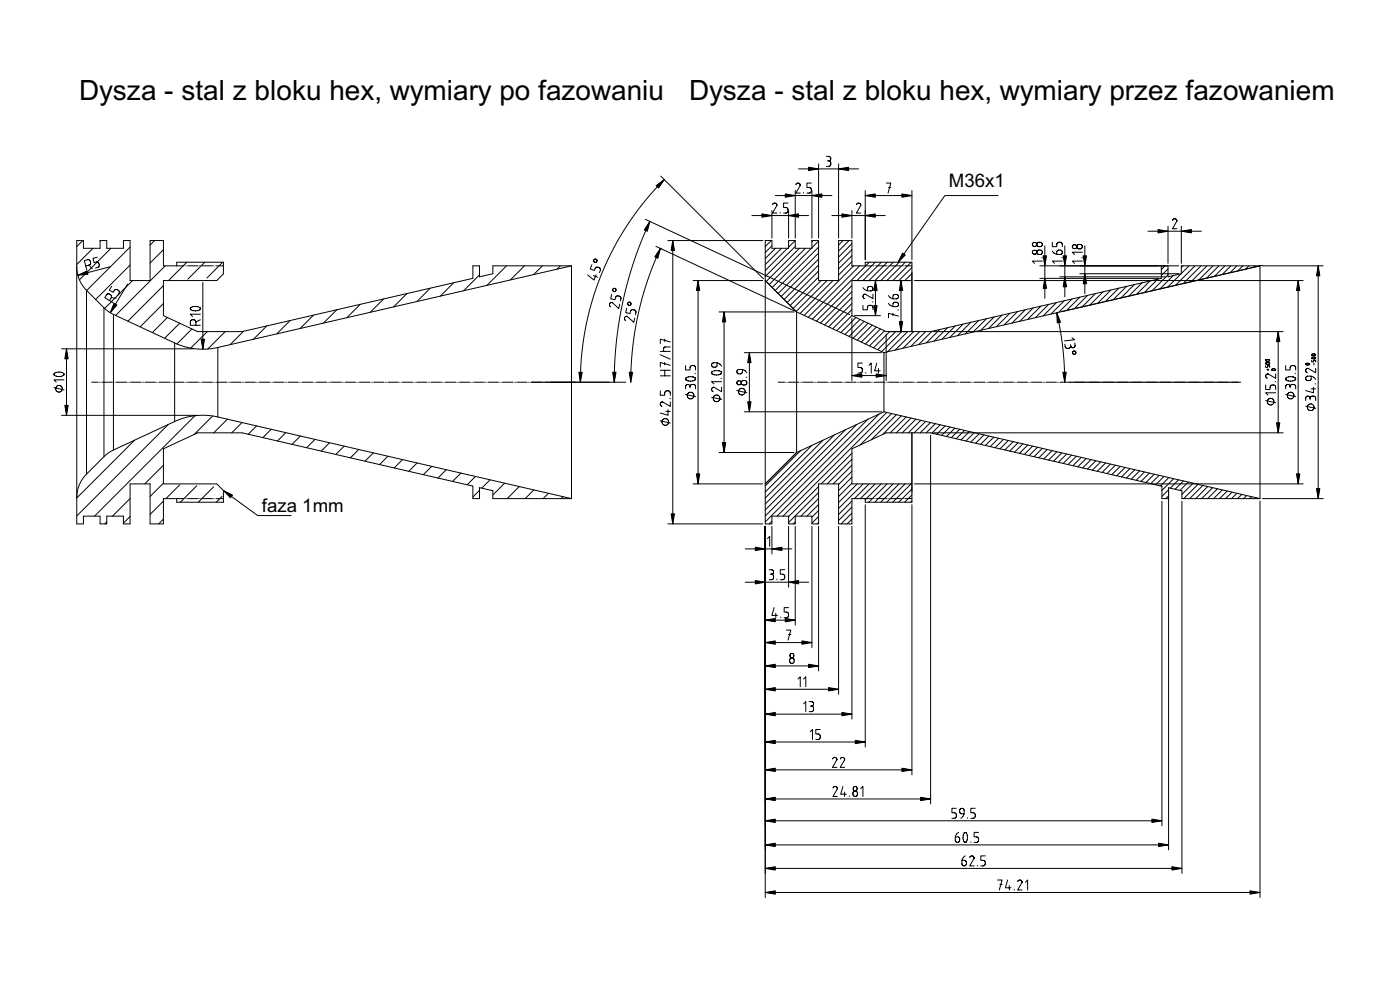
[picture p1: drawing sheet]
<svg xmlns="http://www.w3.org/2000/svg" width="420mm" height="297mm" viewBox="0 0 420 297" stroke-linecap="round" stroke-linejoin="round" font-family="sans-serif">
<defs><g id="words">
<g font-size="8.4">
<text x="206.8" y="29.9">Dysza - stal z bloku hex, wymiary przez fazowaniem</text>
<text x="23.7" y="30.1">Dysza - stal z bloku hex, wymiary po fazowaniu</text>
</g>
<g font-size="5.6">
<text x="284.8" y="56.2">M36x1</text>
<text x="78.6" y="153.7">faza 1mm</text>
</g>
</g></defs>
<g fill="none" stroke="#000" stroke-width=".3">
<path d="M198.3 52.8l30.8 30.9M199.4 53.9l-5.7 6.2-5 6.8-4.3 7.2-3.6 7.5-3 8.2-2 8.2-1.2 8.3-.4 8.4M232.7 58.7h17M238.7 57.2v14.2M238.9 55.4l.6-.5 .6 .5M239.7 50.7h18M240.2 55.5h.1M240.2 55.5l-1.4 2.4h1.4M241.2 57.8v.1M243.5 54.9h-1.3v1.4h.9l.4 .6-.2 .9-1.1 .1M243.7 57.2v14.2M245.7 49.2v22.2"/>
<path d="M248 46.9l.9 .1 .4 .3v.6l-.6 .4M248.3 48.3h.4M248.7 48.3l.6 .3v.9l-.4 .4h-.9M251.7 49.2v22.2M259.7 57.2v20.7M259.7 58.7h14M266 54.9h1.3l-.8 3M266.7 56.3h.6M273.7 57.2v20.7M299.6 58.7h-16l-14 20M24.8 72.2l-1.8 1.8M26.7 79.5l.5-.5-.3-.9-.5-.2-1.1 .3 .8 2.9"/>
<path d="M26.7 79.5l-1 .3M26.7 79.5l1 1.2M27.9 74.5l-4.9 4.9M29.2 77.2l-1.3 .3 .3 1.3 1-.2 .5 .5v.9l-1 .4M30.2 72.2l-.2 .2M33.3 74.5l-9.5 9.5M39 79.5l-10.3 10.4M39 74.1l-13 13.1M46.4 72.2l-1.4 1.3M49 74.9l-4 4M49.6 79.8l-14.9 14.8M53 79.8v-1.1h14.1v3.5l-2 2h-16.1v10.5l10.3 4.8h13.4l69.2-16v-3.7h2v3.3l4-1v-2.3h23.6"/>
<path d="M55.2 79.8h-6.2v-7.6h-4v12h-6v-12h-2v2.3h-5v-2.3h-2v2.3h-5v-2.3h-2v85h2v-2.3h5v2.3h2v-2.3h5v2.3h2v-12h6v12h4v-7.6h6.2M55.6 79.8h.1M55.9 79.8h.1M56.1 78.7l-5.4 5.4M56.3 79.8h3.2M59.8 79.8h.1M60.2 79.8h.1M60.6 79.8h3.2M61.5 78.7l-5.1 5M64.1 79.8h.1M64.5 79.8h.1M64.9 79.8h2.2"/>
<path d="M66.8 78.7l-4.7 4.7M152 79.8l-5.9 5.8M157.4 79.8l-4.2 4.2M162.8 79.8l-2.6 2.6M168.2 79.8l-1 1M171.5 79.8l-106.1 24.5M171.5 79.8v69.8M177.6 79.4l-.5 1.3 1.3 .5 .5-1 .9 .1 .4 .6-.3 .9M193.7 65.8l61.3 28.6M195 66.4l-2.5 5.9-2.1 5.6-1.9 6.1-1.5 6.2-1.1 5.8-.9 6.4-.5 5.9-.2 6.4M196.8 73.9l41.6 19.4M198.2 74.5l-3.8 9.6-2.9 10.2-1.6 10.1-.6 10.3"/>
<path d="M198.2 74.5h.1M200.4 72.2h28.5M201.9 72.2v85M225.7 64.7h17M229.7 72.2h2v2.3h5v-2.3h2M229.7 72.2v85h2v-2.3h5v2.3h2v-2.3h5v2.3h2v-12h6v12h4v-7.6h6.1M229.7 72.2h.1M231.5 72.2l-1.8 1.8M231.7 63.2v8.2M231.7 73.8l-2 2M231.8 61.4l.7-.5 .6 .5M232.7 74.5l-3 3.1"/>
<path d="M233.2 61.5h.1M233.2 61.5l-1.4 2.4h1.4M234.2 63.8v.1M234.5 74.5l-4.8 4.9M236.3 74.5l-6.6 6.7M236.5 60.9h-1.3v1.4h.9l.4 .6-.2 .9-1.1 .1M236.7 63.2v8.2M236.8 72.2l-.1 .2M238.6 72.2l-1.9 2M238.7 72.2v2.3h5v-2.3h2v12h6v-12h4v7.6h6.1M238.7 74l-9 9M239.9 74.5l-10 10"/>
<path d="M241.7 74.5l-10.9 10.9M243.5 74.5l-11.8 11.8M244 72.2l-.3 .3M245.7 79.5l-10.4 10.4M245.7 77.7l-11.3 11.3M245.7 75.9l-12.2 12.2M245.7 74.1l-13.1 13.1M245.7 72.3l-2 2M249.7 64.7h16M253 72.2l-1.3 1.3M254.8 72.2l-3.1 3.1M255.7 63.2v8.2"/>
<path d="M255.7 78.5l-4 4M255.7 76.7l-4 4M255.7 74.9l-4 4M255.7 73.1l-4 4M256.2 79.8l-14.9 14.8M257 61.4l.7-.5 .6 .5M258 79.8l-15.4 15.4M258.3 61.5h.1M258.3 61.5l-1.3 2.4h1.3M259.7 79.8v-1.1h14v20.8M260.9 78.7l-17.1 17.1M262.2 79.8h.1"/>
<path d="M262.6 79.8h.1M262.7 78.7l-5.5 5.5M263 79.8h3.1M264.5 78.7l-5.5 5.5M266.3 78.7l-5.5 5.5M266.5 79.8h.1M266.9 79.8h.1M267.3 79.8h3.1M268.1 78.7l-5.5 5.5M269.9 78.7l-5.5 5.5M270.8 79.8h.1M271.2 79.8h.1"/>
<path d="M271.6 79.8h2.1M271.7 78.7l-5.5 5.5M273.5 78.7l-5.5 5.5M312.1 79.8h41.7M312.7 77.3h.1M312.8 78.3h-3l.7 .7M313.6 73.8v15.7M315.8 75.3l1 .9 1.4 .1 .5-.3v-.7l-.5-.3-.8 .1-.2 .4v.8M315.8 72.7v1.3h1.4v-1l.6-.3 .9 .2 .1 1.1M318.7 77.3h.1M318.8 78.3h-3l.7 .7M319.6 73.8v15.3"/>
<path d="M324.7 77.3h.1M324.8 78.3h-3l.7 .7M324.8 75.7h-3l.7 .6M325.6 73.8v14.3M344.5 69.4h16M348.5 79.8v3.7l-69.2 16h-13.4l-10.2-4.8M349.6 79.8l-1.1 1.1M350.5 79.8v3.3l4-1v-2.3h23.6v69.8M350.5 67.9v11.1M351.9 66.1l.3-.4 .4-.1 .4 .2 .2 .5-1.3 2.3h1.3M354.5 67.9v11.1M355 79.8l-.5 .5"/>
<path d="M356.8 79.8l-2.3 2.3M358.6 79.8l-5.8 5.8M360.4 79.8l-5.3 5.3M362.2 79.8l-4.8 4.7M364 79.8l-4.2 4.2M365.8 79.8l-3.7 3.7M367.6 79.8l-3.2 3.1M369.4 79.8l-2.6 2.6M371.2 79.8l-2.1 2M373 79.8l-1.5 1.5M374.8 79.8l-1 1M376.6 79.8l-.5 .4"/>
<path d="M378.9 79.6l-113.6 26.2M378.9 79.8h18.2M395.6 79.8v69.8M23 80l.2 2 .6 1.9 .9 1.7 1.3 1.5M26 87.1l5.2 5.2M26 87.1v55.2M31.2 92.3l1.3 1.2 1.5 .8M31.2 92.3v44.7M33 80l-9.6 2.6M33.4 89.3v-.7l-.9-.5-.5 .3-.6 .9 2.6 1.6M33.4 89.3l-.5 .9M33.4 89.3l1.5 .1"/>
<path d="M33.5 85.9l-.7 1.1 1.2 .7 .5-.8h.7l.6 .7-.4 1M34 94.3l18.4 8.6M34 94.3v40.7M38.3 85.3l-5.2 8.5M39.8 84.2l-8.4 8.3M49 91.1l-6.9 7M49 85.7l-10.6 10.7M50.2 95.3l-4.5 4.5M53.9 97l-4.5 4.5M57.2 92.3l.8-.3h1l.8 .2 .3 .4-.7 .6-1.1 .1-1.1-.4zM57.6 98.7l-4.5 4.5M58.8 96.6l-.4-.6-1 .1-.3 .4v1.1h3"/>
<path d="M58.8 96.6v1M60 92.3h.1M60.1 94.3h-3l.7 .6M60.1 95.9l-1.3 .7M60.9 84.8v20M62.2 99.5l-5 4.9M67.6 99.5l-5.2 5.2M73.1 99.4l-4 4M80.1 97.8l-4 4M87.1 96.2l-4 4M94.1 94.6l-4 4M101.1 92.9l-4 4"/>
<path d="M108.1 91.3l-4 4M115.1 89.7l-4 4M122.1 88.1l-4 4M129.1 86.5l-4 4M136.1 84.8l-4 4.1M143.9 82.5l-4.8 4.7M178.1 82.7l1.2 .5M178.9 82.5l-.6 1.5-1.9-1.5M183.6 88.4l-.3 1.3 1.3 .2 .3-.9 .6-.2 .8 .4-.1 1.1M186 91.3l-.3 1.3-2-1.8h-.5l-.3 .4v.4l.4 .4M188.1 92.5l-.3 1.3 1.3 .3 .3-1 .6-.2 .8 .5-.1 1M190.5 95.4l-.3 1.3-2-1.8-.5 .1-.3 .3v.5l.4 .4"/>
<path d="M208 84.2h20.9M209.5 84.2v61M215.8 93.6h22.5M217.3 93.6v42.2M229.7 84.2l9.4 9.4M239.1 93.6l26.2 12.2M239.1 93.6v42.2M245.7 83.1l-8.6 8.6M245.7 81.3l-9.5 9.5M246.4 84.2l-8.4 8.4M248.2 84.2l-9.3 9.2M250 84.2l-9.9 9.9"/>
<path d="M255.7 95.5v18.7M255.7 94.7l-4.6 4.5M255.7 92.9l-5.8 5.7M255.7 91.1l-7 7M255.7 89.3l-8.2 8.2M255.7 87.5l-9.5 9.4M255.7 85.7l-10.7 10.7M256.4 94.7h7.8M256.9 95.3l-4.5 4.5M258.1 95.8l-4.5 4.6M259 86.3l1 .8 1.3 .2 .6-.4v-.7l-.5-.3-.8 .2-.3 .3v.8M259 91.6v1.3h1.3l.1-.9 .6-.4 .8 .3 .2 1"/>
<path d="M259.3 96.4l-4.5 4.5M260.5 97l-4.5 4.5M261.8 97.6l-4.5 4.5M261.8 90.6h.2M262 88.3v1.3l-2.4-1.3-.4 .2-.2 .4 .1 .4 .4 .3M262.7 84.2v10.5M263 98.1l-4.5 4.5M264.2 98.7l-4.5 4.5M265.5 99.3l-4.6 4.5M266.6 91l1.1 .9 1.3 .1 .6-.3-.1-.7-.5-.3-.7 .1-.3 .3v.9M266.6 88.7l1.1 .8 1.3 .2 .6-.4-.1-.7-.5-.3-.7 .2-.3 .3v.8M267 99.5l-4.8 4.9"/>
<path d="M268 94v.7M268.8 99.5l-5.4 5.4M269.5 93h.1M269.6 94.8l-3-.8v1.3M270.4 84.2v15.3M270.6 99.5l-6 6M272.4 99.5l-6.1 6.1M273.7 84.2h-18v10.5M273.7 83.9l-.3 .3M273.7 82.1l-2.1 2.1M273.7 80.3l-3.9 3.9M274.2 99.5l-5.5 5.5"/>
<path d="M274.4 84.2h116.7M276 99.5l-5 5M277.8 99.5l-4.5 4.5M279.7 99.4l-4 4M280 99.5h105.1M282 98.9l-4 4M284.4 98.3l-4 4M286.7 97.8l-4 4M289 97.3l-4 4M291.4 96.7l-4 4M293.7 96.2l-4 4M296 95.6l-4 4"/>
<path d="M298.4 95.1l-4 4M300.7 94.6l-4 4M303 94l-4 4M305.4 93.5l-4 4M307.7 92.9l-4 4M310.1 92.4l-4.1 4M312.1 83.5h35.7M312.4 91.9l-4 4M314.7 91.3l-4 4M317.1 90.8l-4 4M317.2 93.8l1 5.4 .8 5.2 .5 10.3M318.1 83.1h31.7"/>
<path d="M319.4 90.2l-4 4M321.7 89.7l-4 4M324.1 89.2l-4 4M324.1 82.1h29.7M326.4 88.6l-4 4M328.7 88.1l-4 4M331.1 87.5l-4 4M333.4 87l-4 4M335.7 86.5l-4 4M338.1 85.9l-4 4M340.4 85.4l-4 4M342.8 84.9l-4 4"/>
<path d="M345.1 84.3l-4 4M347.4 83.8l-4 4M350.5 82.5l-4.7 4.7M350.5 80.7l-2 2M352.1 82.7l-4 4M354.4 82.2l-4 4M383.6 99.5v30.4M389.6 84.2v61M16.2 116.3l3 .7M16.4 112.6h.1M18.5 104.7h39.5M18.7 116.9h.1"/>
<path d="M19 112l-.8-.3h-1.2l-.7 .4 .1 .5M19.1 112h.1M19.1 112v.5l-.7 .4h-1.2l-.8-.3M19.2 114h-3l.7 .6M20 104.7v19.9M27.5 114.7h1.9M29.8 114.7h.1M30.2 114.7h.1M30.6 114.7h3.1M34.1 114.7h.1M34.5 114.7h.1M34.9 114.7h3.1"/>
<path d="M38.4 114.7h.1M38.8 114.7h.1M39.2 114.7h3.1M42.7 114.7h.1M43.1 114.7h.1M43.5 114.7h3.1M47 114.7h.1M47.4 114.7h.1M47.8 114.7h3.1M51.3 114.7h.1M51.7 114.7h.1M52.1 114.7h3.1"/>
<path d="M52.4 102.9l3.2 1.2 3.2 .6h3.3l3.3-.4M52.4 102.9v23.6M55.6 114.7h.1M56 114.7h.1M56.4 114.7h3.1M59.9 114.7h.1M60.3 114.7h.1M60.7 114.7h3.1M64.2 114.7h.1M64.6 114.7h.1M65 114.7h3.1M65.4 104.3h.1"/>
<path d="M65.4 104.3v20.8M68.5 114.7h.1M68.8 114.7h.1M69.2 114.7h3.2M72.7 114.7h.1M73.1 114.7h.1M73.5 114.7h3.2M77 114.7h.1M77.4 114.7h.1M77.8 114.7h3.1M81.3 114.7h.1M81.7 114.7h.1"/>
<path d="M82.1 114.7h3.1M85.6 114.7h.1M86 114.7h.1M86.4 114.7h3.1M89.9 114.7h.1M90.3 114.7h.1M90.7 114.7h3.1M94.2 114.7h.1M94.6 114.7h.1M95 114.7h3.1M98.5 114.7h.1M98.9 114.7h.1"/>
<path d="M99.3 114.7h3.1M102.8 114.7h.1M103.2 114.7h.1M103.6 114.7h3.1M107.1 114.7h.1M107.5 114.7h.1M107.9 114.7h3.1M111.4 114.7h.1M111.8 114.7h.1M112.2 114.7h3.1M115.7 114.7h.1M116.1 114.7h.1"/>
<path d="M116.5 114.7h3.1M120 114.7h.1M120.3 114.7h.1M120.7 114.7h3.2M124.2 114.7h.1M124.6 114.7h.1M125 114.7h3.2M128.5 114.7h.1M128.9 114.7h.1M129.3 114.7h3.1M132.8 114.7h.1M133.2 114.7h.1"/>
<path d="M133.6 114.7h3.1M137.1 114.7h.1M137.5 114.7h.1M137.9 114.7h3.1M141.4 114.7h.1M141.8 114.7h.1M142.2 114.7h3.1M145.7 114.7h.1M146.1 114.7h.1M146.5 114.7h3.1M150 114.7h.1M150.4 114.7h.1"/>
<path d="M150.8 114.7h3.1M154.3 114.7h.1M154.7 114.7h.1M155.1 114.7h3.1M158.6 114.7h.1M159 114.7h.1M159.4 114.7h28.4M174.2 114.7h.1M184.3 114.7h.1M198.2 117.3v1.3h1.3l.1-1 .6-.3 .8 .2 .2 1.1M198.2 112.8h3M198.2 111.1h3"/>
<path d="M198.2 106.4l3 1.4M198.2 105.4h3M199.5 101.8v.6M199.5 108.8v.6M199.5 111.1v1.7M201 119.6h.2M201.2 109.6l-3-.8v1.3M201.2 104.1l-1.8 .1-.2 .3v.9M201.2 102.6l-3-.8v1.3M205.7 109.7v1.3h1.4l.1-1 .5-.3 .9 .2 .1 1.1M205.7 118.4l3 .6M205.9 114h.1"/>
<path d="M207.1 116l-.4-.6h-.6l-.3 .4-.1 .9M207.1 116l.3-.6h.9l.4 .4v.9M207.1 116v.4M208.2 118.9h.1M208.6 112h.1M208.6 113.4l-.8-.3h-1.2l-.8 .4 .1 .5M208.6 113.4h.1M208.6 113.4l.1 .5-.8 .4h-1.2l-.8-.3M213.6 119.2l3 .7M213.7 111.6l.7-.3 1-.1 .9 .3 .3 .4-.7 .5-1.2 .1-1-.4zM214.1 116.2l-.5 .6 .5 .7M214.1 116.2h.1"/>
<path d="M215.2 108.9v.8l-.3 .4-.7 .1-.5-.3-.1-.7 .6-.4 1.3 .2 1.1 .8M216 119.7h.1M216.4 113.5h.2M216.4 111.6h.1M216.6 116.2v1.3l-2.5-1.3M216.6 114.5h-3l.6 .7M221.1 117.2l3 .7M222.8 110.9v.8l-.3 .4-.8 .1-.4-.3-.1-.7 .6-.4 1.3 .2 1 .9M223.4 105.8h41.1M223.6 117.7h.1M224 113.2h.1M224.9 105.8v17.8"/>
<path d="M233.5 114.7h2M235.8 114.7h.1M236.2 114.7h.1M236.6 114.7h3.2M240.1 114.7h.1M240.5 114.7h.1M240.9 114.7h3.1M244.4 114.7h.1M244.8 114.7h.1M245.2 114.7h3.1M248.7 114.7h.1M249.1 114.7h.1"/>
<path d="M249.5 114.7h3.1M253 114.7h.1M253.4 114.7h.1M253.8 114.7h3.1M255.7 112.7h10.2M257.3 114.7h.1M257.7 114.7h.1M258.1 114.7h3.1M258.8 108.9h-1.3v1.4h1l.3 .6-.2 .9-1.1 .1M259.8 111.8v.1M260.8 109.6l.7-.7v3M261.6 114.7h.1"/>
<path d="M262 114.7h.1M262.4 114.7h3.1M263.1 108.9l-.6 2.4h1.6M263.6 110.6v1.3M265.3 105.8v17.8M265.9 114.7h.1M265.9 100.2v14M266.3 114.7h.1M266.7 114.7h3.1M270.2 114.7h.1M270.6 114.7h.1M271 114.7h3.1"/>
<path d="M274.5 114.7h.1M274.9 114.7h.1M275.3 114.7h3.1M278.8 114.7h.1M279.1 114.7h.1M279.5 114.7h3.2M283.1 114.7h.1M283.4 114.7h.1M283.8 114.7h3.2M287.3 114.7h.1M287.7 114.7h.1M288.1 114.7h3.1"/>
<path d="M291.6 114.7h.1M292 114.7h.1M292.4 114.7h3.1M295.9 114.7h.1M296.3 114.7h.1M296.7 114.7h3.1M300.2 114.7h.1M300.6 114.7h.1M301 114.7h3.1M304.5 114.7h.1M304.9 114.7h.1M305.3 114.7h3.1"/>
<path d="M308.8 114.7h.1M309.2 114.7h.1M309.6 114.7h3.1M313.1 114.7h.1M313.5 114.7h.1M313.9 114.7h3.1M317.4 114.7h.1M317.8 114.7h.1M318.2 114.7h54.1M319.6 103.3l.1 .8 .4 .4 .9-.1 .3-.6M321.3 103.4v.4M321.7 101.4l.8 .5-3 .4"/>
<path d="M322.6 102.9v.9l-.2 .4-.7 .1-.4-.5M379.8 115.5v1.4h1.4l.1-1 .5-.4 .9 .3 .1 1.1M379.8 109.7v.5h.6l.2-.5 .4 .1v.4M379.8 109.1h.1M379.8 108.1l.1 .1M379.8 108.1h.1M379.9 109.1v.1M379.9 109.2h.1M379.9 108.2h.1M379.9 109.2l.2 .1M379.9 108.2l.2 .1M379.9 108l-.1 .1"/>
<path d="M379.9 108h.1M379.9 108h1.1M380.1 109.3h.1M380.1 108.3h.1M380.2 110.9h.6M380.5 110.6v.6M381 109.2h.1M381 108.9l-.7-.1-.5 .3M381 109.2l-.8 .1M381 108h.1M381 108v.1M381 109h.1"/>
<path d="M381 109v.1M381 108.1l-.8 .3M381 108.1h.1M381.6 110.9h.1M381.7 111h.1M382.7 114.5h.1M382.8 110.8l-.7-.1-.5 .2M382.8 110.8h.1M382.8 110.8l-.4 .4-.7-.2M382.8 117.9h-3l.7 .6M382.8 112.2v1.3l-2.3-1.3-.4 .2-.3 .4 .1 .4 .4 .3M385.8 109.7v1.3h1.4l.1-1 .5-.3 .9 .2 .1 1.1"/>
<path d="M385.8 118.4l3 .6M386 113.4l.7-.3 1-.1 .9 .3 .2 .4-.6 .5-1.2 .1-1-.3zM386 114h.1M387.2 116l-.4-.6h-.6l-.3 .4-.1 .9M387.2 116l.3-.6h.9l.4 .4v.9M387.2 116v.4M388.3 118.9h.1M388.7 112h.1M391.9 109.3v.1M391.9 109.2h.1M391.9 109.4h.1M391.9 109.4l.2 .1"/>
<path d="M391.9 109.1v.1M391.9 109.1h.1M391.9 109.1h1.1M392.1 109.5h.1M393 109.2h.1M393 109.2l-.2 .3h-.6M393.2 119.5l-.4-.6h-.6l-.3 .4-.1 .9M393.2 119.5l.3-.6h.9l.4 .4v.9M393.2 119.5v.4M393.5 112.9v.8l-.3 .4-.8 .1-.4-.3-.1-.7 .6-.3 1.3 .1 1 .9M393.5 116.7h1.3M393.6 108v.6h.6l.2-.6 .4 .1v.5"/>
<path d="M393.7 107.4h.1M393.7 106.4v.2M393.7 107.5h.1M393.7 106.4h.1M393.7 106.6h.1M393.7 107.5l.2 .1M393.7 106.6l.2 .1M393.7 106.3v.1M393.7 106.3h.1M393.7 106.3h1.1M393.9 107.6h.1M393.9 106.7h.1"/>
<path d="M394.2 116.2v1.7l-2.4-.7M394.3 109v.5M394.7 115.2h.1M394.8 106.6h.1M394.8 107.3l-.7-.2-.4 .3M394.8 106.6l-.8 .1M394.8 106.3h.1M394.8 106.3v.2M394.8 107.3h.1M394.8 107.3l-.2 .3h-.6M394.8 110.5v1.4l-2.3-1.4-.4 .2-.2 .4v.4l.4 .3M18.5 124.6h40.6"/>
<path d="M31.2 137l-5.2 5.3M34 135l-1.5 .9-1.3 1.1M40.4 132.1l-17.4 17.3M49 139.6l-5.6 5.6M50.5 127.4l-27.5 27.4M52.4 126.5l-18.4 8.5M58.5 124.7l-30.1 30.2M63.8 124.8l-5.5 5.6M65.4 125.1l-3.3-.5-3.3 .1-3.3 .6-3.1 1.2M65.4 125.1l106.1 24.5M68.3 125.8l-4.1 4.1M72.6 126.8l-3.1 3.1"/>
<path d="M77 127.8l-2.5 2.5M81.4 128.8l-2.5 2.5M85.8 129.8l-2.5 2.5M90.1 130.8l-2.5 2.5M94.5 131.8l-2.5 2.5M98.9 132.8l-2.5 2.5M103.3 133.9l-2.5 2.5M107.7 134.9l-2.5 2.5M112 135.9l-2.5 2.5M116.4 136.9l-2.5 2.5M120.8 137.9l-2.5 2.5M125.2 138.9l-2.5 2.5"/>
<path d="M129.6 139.9l-2.5 2.5M198.2 126.3l3 .6M198.7 120.6l-.5 .6 .5 .7M198.7 120.6h.1M199.8 123.4h1.4M200.5 122.9v1.7l-2.3-.7M200.6 126.8h.1M201.2 120.6v1.3l-2.5-1.3M215.8 135.8h22.5M223.4 123.6h41.1M239.1 135.8l-9.4 9.4M240.3 135.2l-10.6 10.6"/>
<path d="M243.6 133.6l-13.9 14M247 132.1l-17.3 17.3M250.4 130.5l-20.7 20.7M253.7 128.9l-24 24.1M255.7 139.6l-5.6 5.6M255.7 137.8l-7.4 7.4M255.7 136l-9.2 9.2M257.1 127.4l-27.4 27.4M260.5 125.8l-30.8 30.8M263.8 124.2l-30.6 30.7M265.3 123.6l112.8 26M265.3 123.6l-26.2 12.2"/>
<path d="M266.1 123.7l-31.1 31.2M267.6 124.1l-9.4 9.4M269 124.4l-7.5 7.5M270.5 124.8l-5.6 5.6M272 125.1l-4.8 4.8M273.4 125.4l-4.4 4.5M273.7 129.9v20.8h-14v-1.1M274.9 125.8l-4.1 4.1M276.3 126.1l-3.7 3.8M277.8 126.4l-3.4 3.5M279.3 126.8l-3.1 3.1M279.3 130.6v110.6"/>
<path d="M280 129.9h105.1M280.7 127.1l-2.7 2.8M282.2 127.5l-2.5 2.5M283.6 127.8l-2.5 2.5M285.1 128.1l-2.5 2.5M286.6 128.5l-2.5 2.5M288 128.8l-2.5 2.5M289.5 129.1l-2.5 2.5M290.9 129.5l-2.5 2.5M292.4 129.8l-2.5 2.5M293.9 130.2l-2.6 2.5M295.3 130.5l-2.5 2.5"/>
<path d="M296.8 130.8l-2.5 2.5M298.2 131.2l-2.5 2.5M299.7 131.5l-2.5 2.5M301.2 131.8l-2.6 2.5M302.6 132.2l-2.5 2.5M304.1 132.5l-2.5 2.5M305.5 132.8l-2.5 2.5M307 133.2l-2.5 2.5M308.4 133.5l-2.5 2.5M309.9 133.9l-2.5 2.5M311.4 134.2l-2.5 2.5M312.8 134.5l-2.5 2.5"/>
<path d="M314.3 134.9l-2.5 2.5M315.7 135.2l-2.5 2.5M317.2 135.5l-2.5 2.5M318.7 135.9l-2.5 2.5M320.1 136.2l-2.5 2.5M321.6 136.6l-2.5 2.5M323 136.9l-2.5 2.5M324.5 137.2l-2.5 2.5M326 137.6l-2.5 2.5M327.4 137.9l-2.5 2.5M328.9 138.2l-2.5 2.5M330.3 138.6l-2.5 2.5"/>
<path d="M331.8 138.9l-2.5 2.5M333.3 139.2l-2.5 2.5M334.7 139.6l-2.5 2.5M336.2 139.9l-2.5 2.5M379.8 120.2l3 .7M382.3 120.7h.1M391.8 121.9l3 .6M394.3 122.4h.1M26 142.3l-1.3 1.5-.9 1.7-.6 1.9-.2 1.9M32 156.6l-.6 .6M39 155l-2 2M39 149.6l-5.2 5.3"/>
<path d="M49 155.7l-1.4 1.5M49 150.4l-4 4M49 145l-4 4M53.9 145.5l-4.1 4.1M55.6 149.6h.1M55.9 149.6h.1M56.3 149.6h3.2M59 145.8l-4.9 4.9M59.8 149.6h.1M60.2 149.6h.1M60.6 149.6h3.2M64.1 146.1l-4.6 4.6"/>
<path d="M64.1 149.6h.1M64.5 149.6h.1M64.9 149.6h2.2M66.7 148.9l-1.8 1.8M67.1 147.2l10.2 7.5h10M67.1 147.2l-2-2h-16.1v-10.5l10.3-4.8h13.4l69.2 16v3.7h2v-3.3l4 .9v2.4h23.6M67.1 147.2v3.5h-14.1v-1.1M133.9 140.9l-2.5 2.5M138.3 141.9l-2.5 2.5M142.7 143l-2.5 2.5M143.9 147.1l-2 2M147.1 144l-2.5 2.5"/>
<path d="M151.5 145l-3.6 3.5M155.8 146l-3.6 3.6M160.2 147l-2.6 2.6M164.6 148l-1.6 1.6M169 149l-.6 .6M200.4 157.2h28.5M208 145.2h20.9M229.7 157.9v111.4M231.7 157.9v8.3M231.7 156.4l-.8 .8M236.7 157.9v18.3M238.7 157.9v29.7"/>
<path d="M238.7 156.6l-.6 .6M243.7 157.9v36.4M245.7 157.9v43.4M245.7 156.8l-.5 .4M245.7 155l-2 2M245.7 153.2l-2 2M245.7 151.4l-3.5 3.5M245.7 149.6l-5.3 5.3M245.7 147.8l-9 9M245.7 146l-9 9M251.7 157.9v50.4M255.7 157.9v57.9"/>
<path d="M255.7 155.7l-1.5 1.5M255.7 154l-3.3 3.2M255.7 152.2l-4 4M255.7 150.4l-4 4M255.7 145l-4 4M255.7 143.2l-4 4M255.7 141.4l-4 4M257.2 145.2l-5.5 5.6M259 145.2l-7.3 7.4M259.7 151.4v72.7M260.8 145.2l-4.4 4.4M262.2 149.6h.1"/>
<path d="M262.6 149.6h.1M262.6 145.2l-4.4 4.4M263 149.6h3.1M264.4 145.2l-4.7 4.8M266.2 145.2l-5.5 5.5M266.5 149.6h.1M266.9 149.6h.1M267.3 149.6h3.1M268 145.2l-5.5 5.5M269.8 145.2l-5.5 5.5M270.8 149.6h.1M271.2 149.6h.1"/>
<path d="M271.6 149.6h2.1M271.6 145.2l-5.5 5.5M273.4 145.2l-5.5 5.5M273.7 145.2h-18v-10.5l10.2-4.8h13.4l69.4 16v3.7h2M273.7 151.4v81.1M273.7 150.3l-.4 .4M273.7 148.5l-2.2 2.2M273.7 146.7l-4 4M274.4 145.2h116.7M337.6 140.3l-2.5 2.5M339.1 140.6l-2.5 2.5M340.6 140.9l-2.5 2.5"/>
<path d="M342 141.3l-2.5 2.5M343.5 141.6l-2.5 2.5M344.9 141.9l-2.5 2.5M346.4 142.3l-2.5 2.5M347.9 142.6l-2.5 2.5M348.7 150.4v97.4M349.3 143l-2.5 2.5M350.7 148.8l-.8 .8M350.7 147l-2 2M350.8 143.3l-2.5 2.5M352.2 143.6l-3.5 3.6M353.7 144l-2.5 2.5"/>
<path d="M354.7 150.4v111.7M355.2 144.3l-2.5 2.5M356.6 144.6l-2.5 2.5M358.1 145l-3.4 3.3M359.5 145.3l-4.3 4.3M361 145.6l-4 4M362.5 146l-3.7 3.6M363.9 146.3l-3.3 3.3M365.4 146.7l-3 2.9M366.8 147l-2.6 2.6M368.3 147.3l-2.3 2.3M369.8 147.7l-2 1.9"/>
<path d="M371.2 148l-1.6 1.6M372.7 148.3l-1.3 1.3M374.1 148.7l-.9 .9M375.6 149l-.6 .6M377.1 149.4l-.3 .2M378.1 149.6h-23.4v-2.3l-4-.9v108.6M378.1 150.4v118.9M378.9 149.6h18.2M223.7 164.7h14M223.7 174.7h19M230.3 161.6l.7-.7v3M230.8 170.9l.9 .1 .4 .3v.6l-.6 .4"/>
<path d="M231.2 172.3h.3M231.5 172.3l.6 .3v.9l-.4 .4h-.9M233.2 173.8v.1M235.5 170.9h-1.3v1.4l.9 .1 .4 .5-.2 .9-1.1 .1M229.7 186.1h9M229.7 192.8h14M229.7 199.8h16M232.3 182.3l-.6 2.4h1.6M232.8 184v1.3M234.3 185.2v.1M236 189h1.3l-.8 3M236.7 182.3h-1.4v1.4h1l.4 .6-.3 .9-1.1 .1"/>
<path d="M236.7 190.4h.6M229.7 206.8h22M229.7 214.3h26M239.5 203.7l.7-.6v3M241.2 203.7l.6-.6v3M241.2 211.2l.6-.7v3M242.8 210.5h.9l.4 .4v.6l-.6 .3M243.2 219.5l.6-.6v3M243.2 211.8h.3M243.5 211.8l.6 .4v.9l-.4 .4h-.9M246.2 218.9h-1.4v1.3l1 .1 .4 .6-.3 .8-1.1 .2M229.7 222.6h30"/>
<path d="M229.7 231h44M229.7 239.7h49.6M249.9 227.7l.3-.4 .4-.1 .4 .3 .2 .4-1.4 2.3h1.4M250 236.5l.7-.5 .6 .5M251.3 236.5h.1M251.3 236.5l-1.3 2.5h1.3M252.2 227.7l.3-.4 .4-.1 .4 .3 .2 .4-1.3 2.3h1.3M253 236l-.7 2.3h1.7M253.5 237.6v1.4M255 238.8v.2M258.3 236.6l.7-.6v3M229.7 246.3h119"/>
<path d="M229.7 253.5h121M287 242.5h-1.3v1.4h1l.3 .6-.2 .9-1.1 .1M287.7 249.8l-.9 1-.1 1.3 .3 .6 .7-.1 .3-.4-.1-.8-.4-.3h-.8M289.3 244.2h-.8l-.4-.3-.1-.8 .3-.5h.7l.3 .6-.1 1.3-.9 1M289.4 249.9l-.3 .9v1.1l.4 .8 .5-.1M289.4 249.9l.5-.1 .4 .8v1.2l-.3 .8M289.4 249.9h.1M289.7 256.8l-.9 1-.1 1.3 .3 .6h.7l.3-.5-.1-.8-.4-.2-.8-.1M290 252.6h.1M290.3 245.4v.1M291 257.3l.3-.4 .5-.1 .4 .2 .1 .4-1.3 2.4h1.4M291.3 252.6v.2"/>
<path d="M292.7 242.5h-1.4v1.4h1l.4 .6-.3 .9-1.1 .1M293.4 259.6v.2M293.7 249.8h-1.3v1.3l.9 .1 .4 .6-.3 .8-1 .2M295.7 256.8h-1.3v1.3l.9 .1 .4 .6-.3 .9-1 .1M229.7 260.6h125M229.7 267.8h148.4M299.4 264h1.3l-.8 3M300.1 265.4h.6M302.4 264l-.7 2.4h1.7M302.9 265.7v1.3M304.4 266.9v.1M305.4 264.5l.7-.5 .6 .5"/>
<path d="M306.7 264.6h.1M306.7 264.6l-1.3 2.4h1.3M307.7 264.7l.7-.7v3"/>
<circle cx="178.7" cy="78.2" r=".5"/>
<circle cx="310.5" cy="75.7" r=".64"/>
<circle cx="310.5" cy="73.3" r=".64"/>
<circle cx="311.9" cy="75.7" r=".79"/>
<circle cx="311.9" cy="73.3" r=".79"/>
<circle cx="322.5" cy="74" r=".64"/>
<circle cx="323.9" cy="74" r=".79"/>
<circle cx="184.4" cy="87" r=".5"/>
<circle cx="188.9" cy="91.1" r=".5"/>
<circle cx="17.7" cy="116.6" r="1"/>
<circle cx="207.2" cy="118.7" r="1"/>
<circle cx="215.1" cy="119.5" r="1"/>
<circle cx="221.8" cy="114.9" r=".64"/>
<circle cx="222.6" cy="117.5" r="1"/>
<circle cx="223.3" cy="114.9" r=".79"/>
<circle cx="322.4" cy="105.8" r=".5"/>
<circle cx="387.3" cy="118.7" r="1"/>
<circle cx="199.7" cy="126.6" r="1"/>
<circle cx="381.3" cy="120.5" r="1"/>
<circle cx="393.3" cy="122.2" r="1"/>
<circle cx="237.7" cy="198.2" r=".79"/>
<circle cx="237.7" cy="196.7" r=".64"/>
<circle cx="256.6" cy="238.1" r=".79"/>
<circle cx="256.6" cy="236.7" r=".64"/>
</g>
<g fill="#000">
<path d="M196.9 55.7l2.5-1.8-1.8 2.5zM235.7 58.2l3 .5-3 .5zM243.7 58.7l3-.5v1zM242.7 50.2l3 .5-3 .5zM251.7 50.7l3-.5v1zM259.7 58.7l3-.5v1zM270.7 58.2l3 .5-3 .5zM195 66.4l-.7 3-1-.4zM198.2 74.5l-.8 3-.9-.4zM201.9 72.2l.5 3h-1zM228.7 64.2l3 .5-3 .5zM236.7 64.7l3-.5v1z"/>
<path d="M252.7 64.2l3 .5-3 .5zM259.7 64.7l3-.5v1zM270.9 75.9l.8 .6-2.1 2.2zM313.1 76.8h1l-.5 3zM319.1 76.8h1l-.5 3zM325.1 76.8h1l-.5 3zM347.5 68.9l3 .5-3 .5zM354.5 69.4l3-.5v1zM395.6 79.8l.5 3h-1zM23.4 82.6l2.7-1.3 .3 1zM34.2 91l.9 .5-2 2.3zM209.5 84.2l.5 3h-1z"/>
<path d="M217.3 93.6l.5 3h-1zM262.7 84.2l.5 3h-1zM262.2 91.7h1l-.5 3zM270.4 84.2l.5 3h-1zM269.9 96.5h1l-.5 3zM313.6 83.5l.5 3h-1zM317.2 93.8l1.1 2.9-1 .2zM319.6 83.1l.5 3h-1zM325.6 82.1l.5 3h-1zM383.6 99.5l.5 3h-1zM389.6 84.2l.5 3h-1zM20 104.7l.5 3h-1z"/>
<path d="M60.4 101.8h1l-.5 3zM173.7 111.7h1l-.5 3zM183.9 111.7h1l-.6 3zM188.8 111.7h1l-.5 3zM224.9 105.8l.5 3h-1zM255.7 112.7l3-.5v1zM262.9 112.2l3 .5-3 .5zM319 111.7h1l-.5 3zM19.5 121.6h1l-.5 3zM216.8 132.8h1l-.5 3zM224.4 120.6h1l-.5 3zM383.1 126.9h1l-.5 3z"/>
<path d="M67.1 147.2l2.7 1.4-.6 .8zM201.4 154.2h1l-.5 3zM209 142.2h1l-.5 3zM389.1 142.2h1l-.5 3zM395.1 146.6h1l-.5 3zM226.7 164.2l3 .5-3 .5zM226.7 174.2l3 .5-3 .5zM231.7 164.7l3-.5v1zM236.7 174.7l3-.5v1zM229.7 186.1l3-.5v1zM229.7 192.8l3-.5v1zM229.7 199.8l3-.5v1z"/>
<path d="M235.7 185.6l3 .5-3 .5zM240.7 192.3l3 .5-3 .5zM242.7 199.3l3 .5-3 .5zM229.7 206.8l3-.5v1zM229.7 214.3l3-.5v1zM248.7 206.3l3 .5-3 .5zM252.7 213.8l3 .5-3 .5zM229.7 222.6l3-.5v1zM229.7 231l3-.5v1zM229.7 239.7l3-.5v1zM256.7 222.1l3 .5-3 .5zM270.7 230.5l3 .5-3 .5z"/>
<path d="M276.3 239.2l3 .5-3 .5zM229.7 246.3l3-.5v1zM229.7 253.5l3-.5v1zM345.7 245.8l3 .5-3 .5zM347.7 253l3 .5-3 .5zM229.7 260.6l3-.5v1zM229.7 267.8l3-.5v1zM351.7 260.1l3 .5-3 .5zM375.1 267.3l3 .5-3 .5z"/>
</g>
<g fill="#000" stroke="#000" stroke-width=".3">
<path d="M196.9 55.7l2.5-1.8-1.8 2.5zM235.7 58.2l3 .5-3 .5zM243.7 58.7l3-.5v1zM242.7 50.2l3 .5-3 .5zM251.7 50.7l3-.5v1zM259.7 58.7l3-.5v1zM270.7 58.2l3 .5-3 .5zM195 66.4l-.7 3-1-.4zM198.2 74.5l-.8 3-.9-.4zM201.9 72.2l.5 3h-1zM228.7 64.2l3 .5-3 .5zM236.7 64.7l3-.5v1z"/>
<path d="M252.7 64.2l3 .5-3 .5zM259.7 64.7l3-.5v1zM270.9 75.9l.8 .6-2.1 2.2zM313.1 76.8h1l-.5 3zM319.1 76.8h1l-.5 3zM325.1 76.8h1l-.5 3zM347.5 68.9l3 .5-3 .5zM354.5 69.4l3-.5v1zM395.6 79.8l.5 3h-1zM23.4 82.6l2.7-1.3 .3 1zM34.2 91l.9 .5-2 2.3zM209.5 84.2l.5 3h-1z"/>
<path d="M217.3 93.6l.5 3h-1zM262.7 84.2l.5 3h-1zM262.2 91.7h1l-.5 3zM270.4 84.2l.5 3h-1zM269.9 96.5h1l-.5 3zM313.6 83.5l.5 3h-1zM317.2 93.8l1.1 2.9-1 .2zM319.6 83.1l.5 3h-1zM325.6 82.1l.5 3h-1zM383.6 99.5l.5 3h-1zM389.6 84.2l.5 3h-1zM20 104.7l.5 3h-1z"/>
<path d="M60.4 101.8h1l-.5 3zM173.7 111.7h1l-.5 3zM183.9 111.7h1l-.6 3zM188.8 111.7h1l-.5 3zM224.9 105.8l.5 3h-1zM255.7 112.7l3-.5v1zM262.9 112.2l3 .5-3 .5zM319 111.7h1l-.5 3zM19.5 121.6h1l-.5 3zM216.8 132.8h1l-.5 3zM224.4 120.6h1l-.5 3zM383.1 126.9h1l-.5 3z"/>
<path d="M67.1 147.2l2.7 1.4-.6 .8zM201.4 154.2h1l-.5 3zM209 142.2h1l-.5 3zM389.1 142.2h1l-.5 3zM395.1 146.6h1l-.5 3zM226.7 164.2l3 .5-3 .5zM226.7 174.2l3 .5-3 .5zM231.7 164.7l3-.5v1zM236.7 174.7l3-.5v1zM229.7 186.1l3-.5v1zM229.7 192.8l3-.5v1zM229.7 199.8l3-.5v1z"/>
<path d="M235.7 185.6l3 .5-3 .5zM240.7 192.3l3 .5-3 .5zM242.7 199.3l3 .5-3 .5zM229.7 206.8l3-.5v1zM229.7 214.3l3-.5v1zM248.7 206.3l3 .5-3 .5zM252.7 213.8l3 .5-3 .5zM229.7 222.6l3-.5v1zM229.7 231l3-.5v1zM229.7 239.7l3-.5v1zM256.7 222.1l3 .5-3 .5zM270.7 230.5l3 .5-3 .5z"/>
<path d="M276.3 239.2l3 .5-3 .5zM229.7 246.3l3-.5v1zM229.7 253.5l3-.5v1zM345.7 245.8l3 .5-3 .5zM347.7 253l3 .5-3 .5zM229.7 260.6l3-.5v1zM229.7 267.8l3-.5v1zM351.7 260.1l3 .5-3 .5zM375.1 267.3l3 .5-3 .5z"/>
</g>
<use href="#words"/>
</svg>
